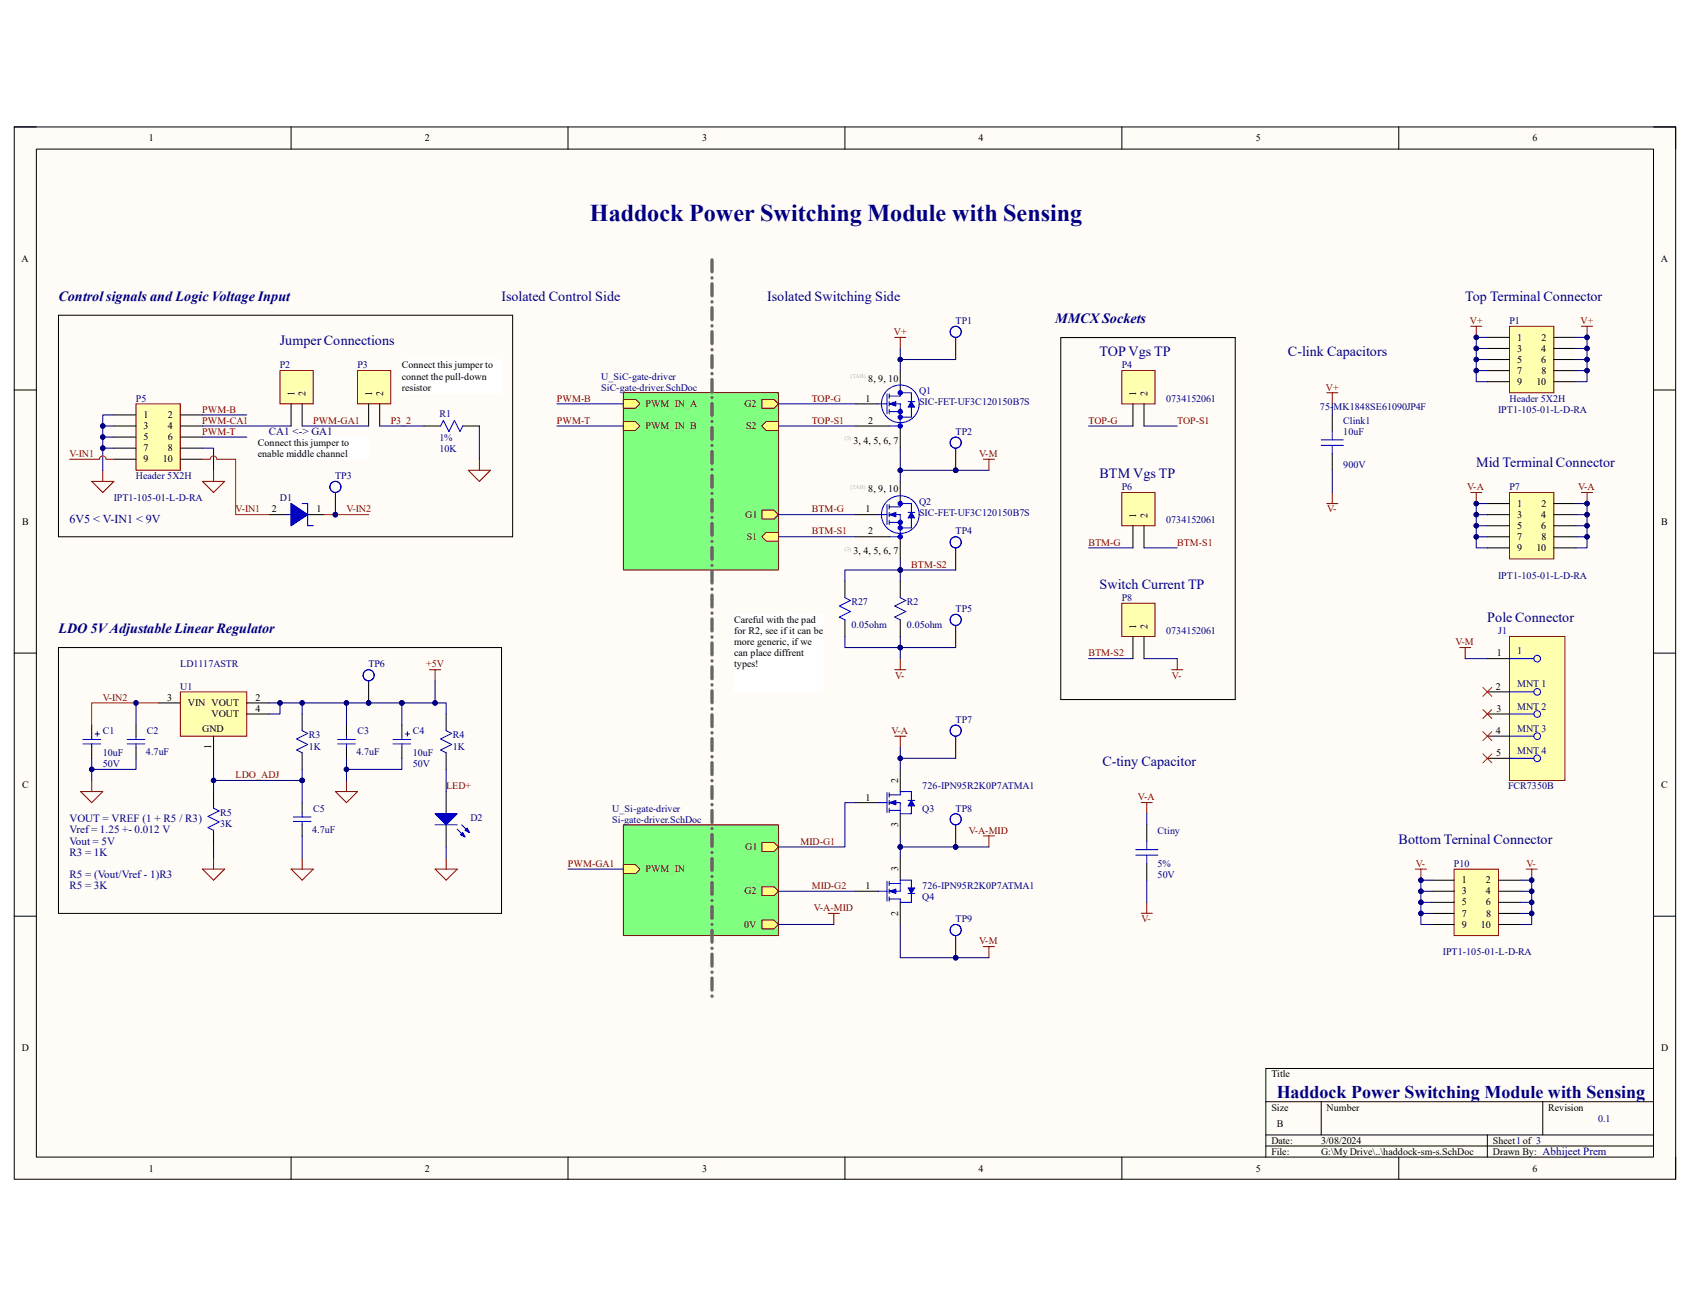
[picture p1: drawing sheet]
<svg xmlns="http://www.w3.org/2000/svg" width="279mm" height="216mm" viewBox="0 0 279 216" stroke-linecap="round" stroke-linejoin="round" font-family="sans-serif">
<defs><g id="words">
<text font-size="4" fill="#000080" x="97.5" y="36.6">Haddock Power Switching Module with Sensing</text>
<text font-size="3" fill="#000080" x="211.1" y="181.5">Haddock Power Switching Module with Sensing</text>
<g font-size="2.3" fill="#000080">
<text x="9.7" y="49.8">Control signals and Logic Voltage Input</text>
<text x="82.9" y="49.8">Isolated Control Side</text>
<text x="126.9" y="49.8">Isolated Switching Side</text>
<text x="174.5" y="53.4">MMCX Sockets</text>
<text x="242.2" y="49.8">Top Terminal Connector</text>
<text x="46.3" y="57.1">Jumper Connections</text>
<text x="181.8" y="58.9">TOP Vgs TP</text>
<text x="212.9" y="58.9">C-link Capacitors</text>
<text x="244.1" y="77.2">Mid Terminal Connector</text>
<text x="181.8" y="79.1">BTM Vgs TP</text>
<text x="181.8" y="97.4">Switch Current TP</text>
<text x="9.7" y="104.7">LDO 5V Adjustable Linear Regulator</text>
<text x="245.9" y="102.9">Pole Connector</text>
<text x="182.2" y="126.7">C-tiny Capacitor</text>
<text x="231.2" y="139.5">Bottom Terninal Connector</text>
</g>
<text font-size="2" fill="#000080" x="11.5" y="86.4">6V5 &lt; V-IN1 &lt; 9V</text>
<g font-size="1.8" fill="#000080">
<text x="44.4" y="71.8">CA1 &lt;-&gt; GA1</text>
<text x="11.5" y="135.9">VOUT = VREF (1 + R5 / R3)</text>
<text x="11.5" y="137.8">Vref = 1.25 +- 0.012 V</text>
<text x="11.5" y="139.6">Vout = 5V</text>
<text x="11.5" y="141.4">R3 = 1K</text>
<text x="11.5" y="145.1">R5 = (Vout/Vref - 1)R3</text>
<text x="11.5" y="146.9">R5 = 3K</text>
</g>
<g font-size="1.7">
<text x="24.6" y="23.4">1</text>
<text x="70.2" y="23.4">2</text>
<text x="116.1" y="23.4">3</text>
<text x="161.8" y="23.4">4</text>
<text x="207.6" y="23.4">5</text>
<text x="253.4" y="23.4">6</text>
<text x="3.6" y="43.3">A</text>
<text x="274.6" y="43.3">A</text>
<text x="250.8" y="56.3">1</text>
<text x="250.8" y="58.2">3</text>
<text x="250.8" y="60">5</text>
<text x="254.8" y="58.2">4</text>
<text x="254.8" y="60">6</text>
<text x="254.8" y="56.3">2</text>
<text x="48.7" y="65.5" transform="rotate(-90 48.7 65.5)">1</text>
<text x="50.5" y="65.5" transform="rotate(-90 50.5 65.5)">2</text>
<text x="61.5" y="65.5" transform="rotate(-90 61.5 65.5)">1</text>
<text x="63.3" y="65.5" transform="rotate(-90 63.3 65.5)">2</text>
<text x="66.4" y="60.9">Connect this jumper to</text>
<text x="66.4" y="62.7">connet the pull-down</text>
<text x="66.4" y="64.6">resistor</text>
<text x="143.6" y="63.1">8, 9, 10</text>
<text x="187.8" y="65.5" transform="rotate(-90 187.8 65.5)">1</text>
<text x="189.7" y="65.5" transform="rotate(-90 189.7 65.5)">2</text>
<text x="250.8" y="61.8">7</text>
<text x="250.8" y="63.6">9</text>
<text x="254" y="63.6">10</text>
<text x="254.8" y="61.8">8</text>
<text x="23.7" y="69.1">1</text>
<text x="23.7" y="71">3</text>
<text x="27.7" y="71">4</text>
<text x="27.8" y="69.1">2</text>
<text x="143.1" y="66.4">1</text>
<text x="143.5" y="70.1">2</text>
<text x="23.7" y="72.8">5</text>
<text x="23.7" y="74.6">7</text>
<text x="23.7" y="76.5">9</text>
<text x="26.9" y="76.5">10</text>
<text x="27.8" y="72.8">6</text>
<text x="27.8" y="74.6">8</text>
<text x="42.6" y="73.7">Connect this jumper to</text>
<text x="42.6" y="75.6">enable middle channel</text>
<text x="141.1" y="73.4">3, 4, 5, 6, 7</text>
<text x="143.6" y="81.4">8, 9, 10</text>
<text x="250.8" y="83.8">1</text>
<text x="254.8" y="83.8">2</text>
<text x="3.6" y="86.7">B</text>
<text x="45" y="84.7">2</text>
<text x="52.3" y="84.7">1</text>
<text x="143.1" y="84.7">1</text>
<text x="143.5" y="88.3">2</text>
<text x="187.8" y="85.6" transform="rotate(-90 187.8 85.6)">1</text>
<text x="189.7" y="85.6" transform="rotate(-90 189.7 85.6)">2</text>
<text x="250.8" y="85.6">3</text>
<text x="250.8" y="87.5">5</text>
<text x="250.8" y="89.3">7</text>
<text x="254.8" y="85.6">4</text>
<text x="254.8" y="87.5">6</text>
<text x="254.8" y="89.3">8</text>
<text x="274.7" y="86.7">B</text>
<text x="141.1" y="91.7">3, 4, 5, 6, 7</text>
<text x="250.8" y="91.1">9</text>
<text x="254" y="91.1">10</text>
<text x="121.4" y="103">Careful with the pad</text>
<text x="121.4" y="104.9">for R2, see if it can be</text>
<text x="121.4" y="106.7">more generic, if we</text>
<text x="187.8" y="103.9" transform="rotate(-90 187.8 103.9)">1</text>
<text x="189.7" y="103.9" transform="rotate(-90 189.7 103.9)">2</text>
<text x="121.4" y="108.5">can place diffrent</text>
<text x="121.4" y="110.3">types!</text>
<text x="247.4" y="108.5">1</text>
<text x="27.6" y="115.8">3</text>
<text x="31.1" y="116.8">VIN VOUT</text>
<text x="35" y="118.6">VOUT</text>
<text x="42.2" y="115.8">2</text>
<text x="42.2" y="117.6">4</text>
<text x="247.3" y="114">2</text>
<text x="247.4" y="117.6">3</text>
<text x="33.4" y="120.9">GND</text>
<text x="34.9" y="123.8" transform="rotate(-90 34.9 123.8)">1</text>
<text x="247.3" y="121.3">4</text>
<text x="247.4" y="125">5</text>
<text x="3.6" y="130.3">C</text>
<text x="148.5" y="129.4" transform="rotate(-90 148.5 129.4)">2</text>
<text x="274.7" y="130.3">C</text>
<text x="143.1" y="132.3">1</text>
<text x="148.5" y="136.7" transform="rotate(-90 148.5 136.7)">3</text>
<text x="143.1" y="147">1</text>
<text x="148.5" y="144" transform="rotate(-90 148.5 144)">3</text>
<text x="241.7" y="146">1</text>
<text x="241.7" y="147.9">3</text>
<text x="241.7" y="149.7">5</text>
<text x="245.7" y="146">2</text>
<text x="245.7" y="147.9">4</text>
<text x="245.7" y="149.7">6</text>
<text x="148.5" y="151.4" transform="rotate(-90 148.5 151.4)">2</text>
<text x="241.7" y="151.6">7</text>
<text x="241.7" y="153.4">9</text>
<text x="244.8" y="153.4">10</text>
<text x="245.7" y="151.6">8</text>
<text x="3.6" y="173.7">D</text>
<text x="274.6" y="173.7">D</text>
<text x="210.2" y="178.1">Title</text>
<text x="210.2" y="183.6">Size</text>
<text x="219.3" y="183.6">Number</text>
<text x="256" y="183.6">Revision</text>
<text x="210.2" y="189.1">Date:</text>
<text x="210.2" y="190.9">File:</text>
<text x="211.1" y="186.4">B</text>
<text x="218.4" y="189.1">3/08/2024</text>
<text x="218.4" y="190.9">G:\My Drive\..\haddock-sm-s.SchDoc</text>
<text x="246.8" y="189.1">Sheet1 of 3</text>
<text x="246.8" y="190.9">Drawn By: Abhijeet Prem</text>
<text x="24.6" y="193.7">1</text>
<text x="70.2" y="193.7">2</text>
<text x="116.1" y="193.7">3</text>
<text x="161.8" y="193.7">4</text>
<text x="207.6" y="193.7">5</text>
<text x="253.4" y="193.7">6</text>
</g>
<g font-size="1.7" fill="#000080">
<text x="158" y="53.6">TP1</text>
<text x="249.6" y="53.6">P1</text>
<text x="46.3" y="60.9">P2</text>
<text x="59.1" y="60.9">P3</text>
<text x="99.4" y="62.7">U_SiC-gate-driver</text>
<text x="99.4" y="64.6">SiC-gate-driver.SchDoc</text>
<text x="151.9" y="65.1">Q1</text>
<text x="185.5" y="60.9">P4</text>
<text x="22.5" y="66.4">P5</text>
<text x="72.6" y="69">R1</text>
<text x="151.9" y="66.9">SIC-FET-UF3C120150B7S</text>
<text x="158" y="71.9">TP2</text>
<text x="192.8" y="66.4">0734152061</text>
<text x="218.2" y="67.9">75-MK1848SE61090JP4F</text>
<text x="222.1" y="71.9">10uF</text>
<text x="222.1" y="70.1">Clink1</text>
<text x="247.7" y="68.2">IPT1-105-01-L-D-RA</text>
<text x="249.6" y="66.4">Header 5X2H</text>
<text x="72.6" y="73">1%</text>
<text x="72.6" y="74.8">10K</text>
<text x="222.1" y="77.4">900V</text>
<text x="18.8" y="82.9">IPT1-105-01-L-D-RA</text>
<text x="22.5" y="79.2">Header 5X2H</text>
<text x="46.3" y="82.9">D1</text>
<text x="55.4" y="79.2">TP3</text>
<text x="151.9" y="83.4">Q2</text>
<text x="185.5" y="81">P6</text>
<text x="249.6" y="81">P7</text>
<text x="151.9" y="85.3">SIC-FET-UF3C120150B7S</text>
<text x="158" y="88.3">TP4</text>
<text x="192.8" y="86.5">0734152061</text>
<text x="247.7" y="95.7">IPT1-105-01-L-D-RA</text>
<text x="140.8" y="100.1">R27</text>
<text x="149.9" y="100.1">R2</text>
<text x="158" y="101.2">TP5</text>
<text x="185.5" y="99.4">P8</text>
<text x="140.8" y="103.8">0.05ohm</text>
<text x="149.9" y="103.8">0.05ohm</text>
<text x="192.8" y="104.9">0734152061</text>
<text x="247.7" y="104.9">J1</text>
<text x="29.8" y="110.3">LD1117ASTR</text>
<text x="60.9" y="110.3">TP6</text>
<text x="250.8" y="108.2">1</text>
<text x="250.8" y="113.6">MNT 1</text>
<text x="29.8" y="114">U1</text>
<text x="158" y="119.5">TP7</text>
<text x="250.8" y="117.3">MNT 2</text>
<text x="17" y="125">10uF</text>
<text x="17" y="121.3">C1</text>
<text x="24.1" y="124.8">4.7uF</text>
<text x="24.3" y="121.3">C2</text>
<text x="51.1" y="123.9">1K</text>
<text x="51.1" y="122">R3</text>
<text x="58.9" y="124.8">4.7uF</text>
<text x="59.1" y="121.3">C3</text>
<text x="68.2" y="125">10uF</text>
<text x="68.2" y="121.3">C4</text>
<text x="74.8" y="123.9">1K</text>
<text x="74.8" y="122">R4</text>
<text x="250.8" y="120.9">MNT 3</text>
<text x="250.8" y="124.6">MNT 4</text>
<text x="17" y="126.8">50V</text>
<text x="68.2" y="126.8">50V</text>
<text x="152.5" y="130.5">726-IPN95R2K0P7ATMA1</text>
<text x="249.3" y="130.5">FCR7350B</text>
<text x="36.4" y="136.7">3K</text>
<text x="36.4" y="134.9">R5</text>
<text x="51.6" y="137.6">4.7uF</text>
<text x="51.8" y="134.2">C5</text>
<text x="77.8" y="135.8">D2</text>
<text x="101.2" y="134.2">U_Si-gate-driver</text>
<text x="101.2" y="136">Si-gate-driver.SchDoc</text>
<text x="152.5" y="134.2">Q3</text>
<text x="158" y="134.2">TP8</text>
<text x="191.4" y="137.8">Ctiny</text>
<text x="191.4" y="143.3">5%</text>
<text x="240.4" y="143.3">P10</text>
<text x="152.5" y="147">726-IPN95R2K0P7ATMA1</text>
<text x="152.5" y="148.8">Q4</text>
<text x="191.4" y="145.1">50V</text>
<text x="158" y="152.4">TP9</text>
<text x="238.5" y="157.9">IPT1-105-01-L-D-RA</text>
<text x="264.2" y="185.4">0.1</text>
</g>
<g font-size="1.7" fill="#800000">
<text x="243" y="53.6">V+</text>
<text x="261.3" y="53.6">V+</text>
<text x="147.8" y="55.4">V+</text>
<text x="219.2" y="64.6">V+</text>
<text x="33.4" y="68.2">PWM-B</text>
<text x="33.4" y="71.9">PWM-T</text>
<text x="33.4" y="70.1">PWM-CA1</text>
<text x="51.8" y="70.1">PWM-GA1</text>
<text x="64.6" y="70.1">P3_2</text>
<text x="92.1" y="70.1">PWM-T</text>
<text x="92.1" y="66.4">PWM-B</text>
<text x="106.7" y="67.3">PWM_IN_A</text>
<text x="106.7" y="71">PWM_IN_B</text>
<text x="123.1" y="67.3">G2</text>
<text x="123.4" y="71">S2</text>
<text x="134.2" y="66.4">TOP-G</text>
<text x="134.2" y="70.1">TOP-S1</text>
<text x="180" y="70.1">TOP-G</text>
<text x="194.6" y="70.1">TOP-S1</text>
<text x="11.5" y="75.6">V-IN1</text>
<text x="161.9" y="75.6">V-M</text>
<text x="242.6" y="81">V-A</text>
<text x="260.9" y="81">V-A</text>
<text x="38.9" y="84.7">V-IN1</text>
<text x="57.3" y="84.7">V-IN2</text>
<text x="123.2" y="85.6">G1</text>
<text x="123.5" y="89.3">S1</text>
<text x="134.2" y="84.7">BTM-G</text>
<text x="134.2" y="88.3">BTM-S1</text>
<text x="219.4" y="84.7">V-</text>
<text x="150.7" y="93.9">BTM-S2</text>
<text x="180" y="90.2">BTM-G</text>
<text x="194.6" y="90.2">BTM-S1</text>
<text x="240.6" y="106.7">V-M</text>
<text x="70.4" y="110.3">+5V</text>
<text x="148" y="112.2">V-</text>
<text x="180" y="108.5">BTM-S2</text>
<text x="193.8" y="112.2">V-</text>
<text x="17" y="115.8">V-IN2</text>
<text x="147.4" y="121.3">V-A</text>
<text x="38.9" y="128.7">LDO_ADJ</text>
<text x="73.7" y="130.5">LED+</text>
<text x="160.1" y="137.8">V-A-MID</text>
<text x="188.1" y="132.3">V-A</text>
<text x="93.9" y="143.3">PWM-GA1</text>
<text x="123.2" y="140.5">G1</text>
<text x="132.3" y="139.7">MID-G1</text>
<text x="234.1" y="143.3">V-</text>
<text x="252.3" y="143.3">V-</text>
<text x="106.7" y="144.2">PWM_IN</text>
<text x="123.1" y="147.9">G2</text>
<text x="134.2" y="147">MID-G2</text>
<text x="123" y="153.4">0V</text>
<text x="134.5" y="150.6">V-A-MID</text>
<text x="188.7" y="152.4">V-</text>
<text x="161.9" y="156.1">V-M</text>
</g>
<g font-size="1" fill="#b2b0ad">
<text x="140.6" y="62.5">(TAB)</text>
<text x="140.6" y="80.8">(TAB)</text>
</g>
</g></defs>
<path d="M2.3 21h274.7v173.9h-274.7z" fill-rule="evenodd" fill="#fffcf8"/>
<path d="M2.3 21h274.7v173.9h-274.7z" fill="none" stroke="#000" stroke-width=".17"/>
<path d="M6 24.6h267.4v166.7h-267.4z" fill-rule="evenodd" fill="#fffcf8"/>
<g fill="none" stroke="#000" stroke-width=".17">
<path d="M2.3 21h3.7M6 24.6h267.4v166.7h-267.4zM48.1 21v3.6M93.9 21v3.6M139.7 21v3.6M185.5 21v3.6M231.2 21v3.6M273.4 21h3.6v3.6M2.3 64.5h3.7M273.4 64.5h3.6M44.5 85.1h2.7M50.9 85.1h2.7"/>
<path d="M2.3 108h3.7M273.4 108h3.6M2.3 151.5h3.7M273.4 151.5h3.6M273.4 176.6h-64.1v14.7M48.1 191.3v3.6M93.9 191.3v3.6M139.7 191.3v3.6M185.5 191.3v3.6M209.3 182.1h64.1M209.3 187.6h64.1M209.3 189.5h64.1"/>
<path d="M218.4 182.1v5.5M231.2 191.3v3.6M245.9 187.6v3.7M255.1 182.1v5.5M277 191.3v3.6"/>
</g>
<path d="M47.2 85.1h.9M48.1 83.2l2.8 1.9-2.8 1.8zM50.9 83.2v3.7" fill="none" stroke="#00f" stroke-width=".17"/>
<path d="M48.1 83.2l2.8 1.9-2.8 1.8z" fill="#00f"/>
<path d="M48.1 83.2l2.8 1.9-2.8 1.8zM50 83.2h.9M50.9 86.9h.9" fill="none" stroke="#00f" stroke-width=".17"/>
<path d="M22.5 66.8h7.3v10.9h-7.3z" fill-rule="evenodd" fill="#ffffb0"/>
<path d="M15.2 79.6h3.6l-1.8 1.8zM17 77.7v1.9M22.5 66.8h7.3v10.9h-7.3z" fill="none" stroke="#800000" stroke-width=".17"/>
<path d="M18.8 68.6h3.7M18.8 70.4h3.7M18.8 72.3h3.7M18.8 74.1h3.7M18.8 75.9h3.7M29.8 68.6h3.7M29.8 70.4h3.7M29.8 72.3h3.7M29.8 74.1h3.7M29.8 75.9h3.7M73.8 130.9v3.6M73.8 136.4v3.6" fill="none" stroke="#000" stroke-width=".17"/>
<path d="M71.9 134.5h3.7l-1.8 1.9z" fill="#00f"/>
<path d="M71.9 134.5h3.7l-1.8 1.9zM75.6 137.1l1.3 1.3M76.3 136.4l1.3 1.2" fill="none" stroke="#00f" stroke-width=".17"/>
<path d="M76.1 138l.4-.4 .4 .8z" fill="#00f"/>
<path d="M76.1 138l.4-.4 .4 .8z" fill="none" stroke="#00f" stroke-width=".17"/>
<path d="M76.9 137.3l.3-.4 .4 .7z" fill="#00f"/>
<path d="M71.9 136.4h3.7M73.8 120.8l.9 .4-1.9 1 1.9 .9-1.9 .9 1 .4M76.9 137.3l.3-.4 .4 .7z" fill="none" stroke="#00f" stroke-width=".17"/>
<path d="M73.8 118v2.8M73.8 124.4v2.8" fill="none" stroke="#000" stroke-width=".17"/>
<path d="M71.9 143.7h3.7l-1.8 1.8zM73.8 141.8v1.9" fill="none" stroke="#800000" stroke-width=".17"/>
<path d="M103.1 64.9h25.6v29.3h-25.6z" fill-rule="evenodd" fill="#80ff80"/>
<path d="M103.1 64.9h25.6v29.3h-25.6z" fill="none" stroke="#800000" stroke-width=".17"/>
<path d="M126 84.3h2l.7 .8-.7 .7h-2z" fill-rule="evenodd" fill="#ffff80"/>
<path d="M126 84.3h2l.7 .8-.7 .7h-2z" fill="none" stroke="#800000" stroke-width=".17"/>
<path d="M103.1 66h2l.7 .8-.7 .7h-2z" fill-rule="evenodd" fill="#ffff80"/>
<path d="M103.1 66h2l.7 .8-.7 .7h-2z" fill="none" stroke="#800000" stroke-width=".17"/>
<path d="M103.1 69.7h2l.7 .7-.7 .8h-2z" fill-rule="evenodd" fill="#ffff80"/>
<path d="M103.1 69.7h2l.7 .7-.7 .8h-2z" fill="none" stroke="#800000" stroke-width=".17"/>
<path d="M126 66h2l.7 .8-.7 .7h-2z" fill-rule="evenodd" fill="#ffff80"/>
<path d="M126 66h2l.7 .8-.7 .7h-2z" fill="none" stroke="#800000" stroke-width=".17"/>
<path d="M126.7 69.7h2v1.5h-2l-.7-.8z" fill-rule="evenodd" fill="#ffff80"/>
<path d="M126.7 69.7h2v1.5h-2l-.7-.8z" fill="none" stroke="#800000" stroke-width=".17"/>
<path d="M126.7 88h2v1.5h-2l-.7-.8z" fill-rule="evenodd" fill="#ffff80"/>
<path d="M219.4 64.9h1.8M220.3 64.9v1.9M126.7 88h2v1.5h-2l-.7-.8zM219.4 83.2h1.8M220.3 81.4v1.8" fill="none" stroke="#800000" stroke-width=".17"/>
<path d="M220.3 68.6v2.7M220.3 75v2.8" fill="none" stroke="#000" stroke-width=".17"/>
<path d="M218.4 72.7h3.7M218.4 73.6h3.7M220.3 71.3v1.4M220.3 73.6v1.4" fill="none" stroke="#00f" stroke-width=".17"/>
<path d="M240.4 143.7h7.3v11h-7.3z" fill-rule="evenodd" fill="#ffffb0"/>
<path d="M234 143.7h1.8M234.9 143.7v1.8M240.4 143.7h7.3v11h-7.3z" fill="none" stroke="#800000" stroke-width=".17"/>
<path d="M236.7 145.5h3.7M236.7 147.3h3.7M236.7 149.2h3.7M236.7 151h3.7M236.7 152.8h3.7M247.7 145.5h3.7M247.7 147.3h3.7M247.7 149.2h3.7M247.7 151h3.7M247.7 152.8h3.7" fill="none" stroke="#000" stroke-width=".17"/>
<circle cx="234.9" cy="145.5" r=".36" fill="#000080"/>
<circle cx="234.9" cy="145.5" r=".36" fill="none" stroke="#000080" stroke-width=".17"/>
<path d="M252.3 143.7h1.8M253.2 143.7v1.8" fill="none" stroke="#800000" stroke-width=".17"/>
<circle cx="253.2" cy="145.5" r=".36" fill="#000080"/>
<circle cx="253.2" cy="145.5" r=".36" fill="none" stroke="#000080" stroke-width=".17"/>
<path d="M249.6 53.9h7.3v11h-7.3z" fill-rule="evenodd" fill="#ffffb0"/>
<path d="M243.2 53.9h1.8M244.1 53.9v1.9M249.6 53.9h7.3v11h-7.3z" fill="none" stroke="#800000" stroke-width=".17"/>
<path d="M245.9 55.8h3.7M245.9 57.6h3.7M245.9 59.4h3.7M256.9 55.8h3.7M256.9 57.6h3.7M256.9 59.4h3.7M245.9 61.3h3.7M245.9 63.1h3.7M256.9 61.3h3.7M256.9 63.1h3.7" fill="none" stroke="#000" stroke-width=".17"/>
<circle cx="244.1" cy="55.8" r=".36" fill="#000080"/>
<circle cx="244.1" cy="55.8" r=".36" fill="none" stroke="#000080" stroke-width=".17"/>
<path d="M261.5 53.9h1.8M262.4 53.9v1.9" fill="none" stroke="#800000" stroke-width=".17"/>
<circle cx="262.4" cy="55.8" r=".36" fill="#000080"/>
<circle cx="262.4" cy="55.8" r=".36" fill="none" stroke="#000080" stroke-width=".17"/>
<path d="M249.6 81.4h7.3v11h-7.3z" fill-rule="evenodd" fill="#ffffb0"/>
<path d="M243.2 81.4h1.8M244.1 81.4v1.8M249.6 81.4h7.3v11h-7.3z" fill="none" stroke="#800000" stroke-width=".17"/>
<path d="M245.9 83.2h3.7M245.9 85.1h3.7M245.9 86.9h3.7M245.9 88.7h3.7M245.9 90.6h3.7M256.9 83.2h3.7M256.9 85.1h3.7M256.9 86.9h3.7M256.9 88.7h3.7M256.9 90.6h3.7" fill="none" stroke="#000" stroke-width=".17"/>
<circle cx="244.1" cy="83.2" r=".36" fill="#000080"/>
<circle cx="244.1" cy="83.2" r=".36" fill="none" stroke="#000080" stroke-width=".17"/>
<path d="M261.5 81.4h1.8M262.4 81.4v1.8" fill="none" stroke="#800000" stroke-width=".17"/>
<circle cx="262.4" cy="83.2" r=".36" fill="#000080"/>
<circle cx="262.4" cy="83.2" r=".36" fill="none" stroke="#000080" stroke-width=".17"/>
<path d="M249.6 105.2h9.1v23.8h-9.1z" fill-rule="evenodd" fill="#ffffb0"/>
<path d="M249.6 105.2h9.1v23.8h-9.1z" fill="none" stroke="#800000" stroke-width=".17"/>
<g fill="none" stroke="#00f" stroke-width=".17">
<path d="M249.6 108.9h4M249.6 114.4h4M249.6 118h4M145.2 132.7h1.4M146.6 131v3.3M147 131.4h1.8M147 132.7h1.8v1.8M147 134h1.8M147 131v.8M147 132.3v.8M147 133.6v.7M249.6 121.7h4"/>
<path d="M249.6 125.4h4"/>
<circle cx="254.1" cy="114.4" r=".55"/>
<circle cx="254.1" cy="108.9" r=".55"/>
<circle cx="254.1" cy="118" r=".55"/>
<circle cx="254.1" cy="125.4" r=".55"/>
<circle cx="254.1" cy="121.7" r=".55"/>
</g>
<path d="M245.9 108.9h3.7M245.9 114.4h3.7M245.9 118h3.7M141.5 132.7h3.7M148.8 127.2v3.7M148.8 134.5v3.7M245.9 121.7h3.7M245.9 125.4h3.7" fill="none" stroke="#000" stroke-width=".17"/>
<path d="M245.2 113.6l1.4 1.5M245.2 117.3l1.4 1.5M246.6 113.6l-1.4 1.5M246.6 117.3l-1.4 1.5M245.2 121l1.4 1.4M245.2 124.6l1.4 1.5M246.6 121l-1.4 1.4M246.6 124.6l-1.4 1.5" fill="none" stroke="#f00" stroke-width=".17"/>
<path d="M147 132.7l1.1-.4v.8z" fill="#00f"/>
<path d="M147 132.7l1.1-.4v.8zM148.8 131.4v-.5h1.9v1.4M150.7 133.2v1.3h-1.9" fill="none" stroke="#00f" stroke-width=".17"/>
<path d="M150.7 132.3l.5 .9h-1.1z" fill="#00f"/>
<path d="M150.1 132.3h1.1M150.7 132.3l.5 .9h-1.1zM145.2 147.3h1.4M146.6 145.7v3.3M147 148.6h1.8M147 146.1h1.8M147 145.7v.7M147 147v.7M147 148.3v.7M148.8 145.5v1.8h-1.8" fill="none" stroke="#00f" stroke-width=".17"/>
<path d="M162.6 138.2h1.8M163.5 138.2v1.8" fill="none" stroke="#800000" stroke-width=".17"/>
<path d="M141.5 147.3h3.7M148.8 141.8v3.7M148.8 149.2v3.6" fill="none" stroke="#000" stroke-width=".17"/>
<path d="M147 147.3l1.1-.3v.7z" fill="#00f"/>
<path d="M147 147.3l1.1-.3v.7zM148.8 145.5h1.9v1.3M150.7 147.7v1.5h-1.9v-.6" fill="none" stroke="#00f" stroke-width=".17"/>
<path d="M150.1 146.8h1.1l-.5 .9z" fill="#00f"/>
<path d="M148.8 98.8l1 .5-1.9 .9 1.9 .9-1.9 .9 .9 .5M150.1 146.8h1.1l-.5 .9zM150.1 147.7h1.1" fill="none" stroke="#00f" stroke-width=".17"/>
<path d="M148.8 96.1v2.7M148.8 102.5v2.7" fill="none" stroke="#000" stroke-width=".17"/>
<path d="M147.9 55.8h1.9M148.8 55.8v1.8M162.6 75.9h1.8M163.5 75.9v1.9M147.9 110.7h1.9M148.8 108.9v1.8M241.3 107.1h1.9M242.2 107.1v1.8M147.9 121.7h1.9M148.8 121.7v1.8M162.6 156.5h1.8M163.5 156.5v1.8" fill="none" stroke="#800000" stroke-width=".17"/>
<path d="M103.1 136.4h25.6v18.3h-25.6z" fill-rule="evenodd" fill="#80ff80"/>
<path d="M103.1 136.4h25.6v18.3h-25.6z" fill="none" stroke="#800000" stroke-width=".17"/>
<path d="M126 152.1h2l.7 .7-.7 .8h-2z" fill-rule="evenodd" fill="#ffff80"/>
<path d="M126 152.1h2l.7 .7-.7 .8h-2z" fill="none" stroke="#800000" stroke-width=".17"/>
<path d="M103.1 142.9h2l.7 .8-.7 .7h-2z" fill-rule="evenodd" fill="#ffff80"/>
<path d="M103.1 142.9h2l.7 .8-.7 .7h-2z" fill="none" stroke="#800000" stroke-width=".17"/>
<path d="M126 139.3h2l.7 .7-.7 .7h-2z" fill-rule="evenodd" fill="#ffff80"/>
<path d="M126 139.3h2l.7 .7-.7 .7h-2z" fill="none" stroke="#800000" stroke-width=".17"/>
<path d="M126 146.6h2l.7 .7-.7 .8h-2z" fill-rule="evenodd" fill="#ffff80"/>
<path d="M126 146.6h2l.7 .7-.7 .8h-2zM136.9 151h1.9M137.9 151v1.8" fill="none" stroke="#800000" stroke-width=".17"/>
<path d="M141.5 66.8h3.7M148.8 61.3v3.6M148.8 70.4v3.7" fill="none" stroke="#000" stroke-width=".17"/>
<path d="M145.2 66.8h1.4M146.6 65.1v3.3M147 65.5h1.8M147 66.8h1.8v3.6M147 68h1.8M147 65.1v.7M147 66.4v.7M147 67.7v.7" fill="none" stroke="#00f" stroke-width=".17"/>
<path d="M147 66.8l1.1-.4v.7z" fill="#00f"/>
<path d="M147 66.8l1.1-.4v.7zM148.8 65.5v-.6h1.9v1.5M150.7 67.3v1.7h-1.9" fill="none" stroke="#00f" stroke-width=".17"/>
<path d="M150.7 66.4l.5 .9h-1.1z" fill="#00f"/>
<path d="M147 70.4h1.8M150.1 66.4h1.1M150.7 66.4l.5 .9h-1.1zM152 66.8a3.1 3.1 0 0 0-4.5-2.9 3.1 3.1 0 0 0-.6 5.3 3.1 3.1 0 0 0 5-1.7l.1-.7" fill="none" stroke="#00f" stroke-width=".17"/>
<path d="M141.5 70.4h5.5" fill="none" stroke="#000" stroke-width=".17"/>
<circle cx="148.8" cy="64.9" r=".36" fill="#00f"/>
<circle cx="148.8" cy="64.9" r=".36" fill="none" stroke="#00f" stroke-width=".17"/>
<circle cx="148.8" cy="68" r=".36" fill="#00f"/>
<circle cx="148.8" cy="68" r=".36" fill="none" stroke="#00f" stroke-width=".17"/>
<circle cx="148.8" cy="69" r=".36" fill="#00f"/>
<circle cx="148.8" cy="69" r=".36" fill="none" stroke="#00f" stroke-width=".17"/>
<circle cx="148.8" cy="70.4" r=".36" fill="#00f"/>
<g fill="none" stroke="#00f" stroke-width=".17">
<path d="M145.2 85.1h1.4M146.6 83.4v3.3M147 83.8h1.8M147 85.1h1.8v3.6M147 86.4h1.8M147 83.4v.8M147 84.7v.7M147 86v.7"/>
<circle cx="148.8" cy="70.4" r=".36"/>
</g>
<path d="M148.8 79.6v3.6M141.5 85.1h3.7M148.8 88.7v3.7" fill="none" stroke="#000" stroke-width=".17"/>
<path d="M147 85.1l1.1-.4v.7z" fill="#00f"/>
<path d="M147 85.1l1.1-.4v.7zM148.8 83.8v-.6h1.9v1.5M150.7 85.6v1.7h-1.9" fill="none" stroke="#00f" stroke-width=".17"/>
<path d="M150.7 84.7l.5 .9h-1.1z" fill="#00f"/>
<path d="M147 88.7h1.8M150.1 84.7h1.1M150.7 84.7l.5 .9h-1.1zM152 85.1a3.1 3.1 0 0 0-4.5-2.8 3.1 3.1 0 0 0-.6 5.2 3.1 3.1 0 0 0 5-1.7l.1-.7" fill="none" stroke="#00f" stroke-width=".17"/>
<path d="M141.5 88.7h5.5" fill="none" stroke="#000" stroke-width=".17"/>
<circle cx="148.8" cy="83.2" r=".36" fill="#00f"/>
<circle cx="148.8" cy="83.2" r=".36" fill="none" stroke="#00f" stroke-width=".17"/>
<circle cx="148.8" cy="86.4" r=".36" fill="#00f"/>
<circle cx="148.8" cy="86.4" r=".36" fill="none" stroke="#00f" stroke-width=".17"/>
<circle cx="148.8" cy="87.3" r=".36" fill="#00f"/>
<circle cx="148.8" cy="87.3" r=".36" fill="none" stroke="#00f" stroke-width=".17"/>
<circle cx="148.8" cy="88.7" r=".36" fill="#00f"/>
<circle cx="148.8" cy="88.7" r=".36" fill="none" stroke="#00f" stroke-width=".17"/>
<path d="M46.3 61.3h5.5v5.5h-5.5z" fill-rule="evenodd" fill="#ffffb0"/>
<path d="M46.3 61.3h5.5v5.5h-5.5zM13.3 130.9h3.7l-1.8 1.8zM15.2 129v1.9M55.5 130.9h3.6l-1.8 1.8zM57.3 129v1.9" fill="none" stroke="#800000" stroke-width=".17"/>
<path d="M48.1 66.8v3.6M50 66.8v3.6M15.2 119.9v1.8M22.5 119.9v1.8M57.3 119.9v1.8M66.4 119.9v1.8M15.2 123.5v1.9M22.5 123.5v1.9M57.3 123.5v1.9M66.4 123.5v1.9" fill="none" stroke="#000" stroke-width=".17"/>
<g fill="none" stroke="#00f" stroke-width=".17">
<path d="M13.7 123h2.9M13.7 122.2h2.9M15.2 121.7v.5M15.2 123v.5M15.7 121.3h.7M16.1 121v.7M21 123h3M21 122.2h3M22.5 121.7v.5M22.5 123v.5M55.8 123h2.9M55.8 122.2h2.9"/>
<path d="M57.3 121.7v.5M57.3 123v.5M65 123h2.9M65 122.2h2.9M66.4 121.7v.5M66.4 123v.5M67 121.3h.7M67.4 121v.7"/>
</g>
<circle cx="55.4" cy="85.1" r=".36" fill="#000080"/>
<circle cx="55.4" cy="85.1" r=".36" fill="none" stroke="#000080" stroke-width=".17"/>
<path d="M55.4 81.4v3.7" fill="none" stroke="#000" stroke-width=".17"/>
<circle cx="55.4" cy="85.1" r=".36" fill="#000080"/>
<circle cx="55.4" cy="85.1" r=".36" fill="none" stroke="#000080" stroke-width=".17"/>
<circle cx="55.4" cy="80.5" r=".92" fill="none" stroke="#00f" stroke-width=".17"/>
<path d="M33.5 79.6h3.6l-1.8 1.8zM35.3 77.7v1.9" fill="none" stroke="#800000" stroke-width=".17"/>
<path d="M185.5 61.3h5.5v5.5h-5.5z" fill-rule="evenodd" fill="#ffffb0"/>
<path d="M185.5 61.3h5.5v5.5h-5.5zM193.7 110.7h1.8M194.6 108.9v1.8" fill="none" stroke="#800000" stroke-width=".17"/>
<path d="M187.3 66.8v3.6M189.1 66.8v3.6" fill="none" stroke="#000" stroke-width=".17"/>
<path d="M185.5 81.4h5.5v5.5h-5.5z" fill-rule="evenodd" fill="#ffffb0"/>
<path d="M185.5 81.4h5.5v5.5h-5.5z" fill="none" stroke="#800000" stroke-width=".17"/>
<path d="M187.3 86.9v3.7M189.1 86.9v3.7" fill="none" stroke="#000" stroke-width=".17"/>
<path d="M185.5 99.7h5.5v5.5h-5.5z" fill-rule="evenodd" fill="#ffffb0"/>
<path d="M185.5 99.7h5.5v5.5h-5.5z" fill="none" stroke="#800000" stroke-width=".17"/>
<path d="M187.3 105.2v3.7M189.1 105.2v3.7" fill="none" stroke="#000" stroke-width=".17"/>
<path d="M42.6 72.3h18.3v3.6h-18.3z" fill-rule="evenodd" fill="#fff"/>
<path d="M42.6 72.3h18.3v3.6h-18.3z" fill="none" stroke="#fff" stroke-width=".17"/>
<path d="M66.4 59.4h16.5v5.5h-16.5z" fill-rule="evenodd" fill="#fff"/>
<path d="M66.4 59.4h16.5v5.5h-16.5z" fill="none" stroke="#fff" stroke-width=".17"/>
<g fill="none" stroke="#666" stroke-width=".55">
<path d="M117.7 43v1.9M117.7 45.9v.1M117.7 46.9v2M117.7 49.9h.1M117.7 50.9v2M117.7 53.8v.1M117.7 54.8v2M117.7 57.8h.1M117.7 58.8v2M117.7 61.8h.1M117.7 62.7v2M117.7 65.7v.1"/>
<path d="M117.7 66.7v2M117.7 69.7h.1M117.7 70.7v1.9M117.7 73.6v.1M117.7 74.6v2M117.7 77.6h.1M117.7 78.6v2M117.7 81.5v.1M117.7 82.5v2M117.7 85.5h.1M117.7 86.5v2M117.7 89.5h.1"/>
<path d="M117.7 90.5v1.9M117.7 93.4v.1M117.7 94.4v2M117.7 97.4h.1M117.7 98.4v1.9M117.7 101.3v.1M117.7 102.3v2M117.7 105.3h.1M117.7 106.3v2M117.7 109.3h.1M117.7 110.2v2M117.7 113.2h.1"/>
<path d="M117.7 114.2v2M117.7 117.2h.1M117.7 118.2v1.9M117.7 121.1v.1M117.7 122.1v2M117.7 125.1h.1M117.7 126.1v1.9M117.7 129v.1M117.7 130v2M117.7 133h.1M117.7 134v2M117.7 137h.1"/>
<path d="M117.7 137.9v2M117.7 140.9v.1M117.7 141.9v2M117.7 144.9h.1M117.7 145.9v1.9M117.7 148.8v.1M117.7 149.8v2M117.7 152.8h.1M117.7 153.8v2M117.7 156.7v.1M117.7 157.7v2M117.7 160.7h.1"/>
<path d="M117.7 161.7v2M117.7 164.7h.1"/>
</g>
<circle cx="60.9" cy="116.2" r=".36" fill="#000080"/>
<circle cx="60.9" cy="116.2" r=".36" fill="none" stroke="#000080" stroke-width=".17"/>
<path d="M60.9 112.5v3.7" fill="none" stroke="#000" stroke-width=".17"/>
<circle cx="60.9" cy="116.2" r=".36" fill="#000080"/>
<circle cx="60.9" cy="116.2" r=".36" fill="none" stroke="#000080" stroke-width=".17"/>
<g fill="none" stroke="#00f" stroke-width=".17">
<circle cx="158" cy="89.7" r=".92"/>
<circle cx="60.9" cy="111.6" r=".92"/>
<circle cx="158" cy="102.5" r=".92"/>
<circle cx="158" cy="120.8" r=".92"/>
</g>
<path d="M158 90.6v3.6M158 103.4v3.7M158 121.7v3.7" fill="none" stroke="#000" stroke-width=".17"/>
<circle cx="158" cy="140" r=".36" fill="#000080"/>
<circle cx="158" cy="140" r=".36" fill="none" stroke="#000080" stroke-width=".17"/>
<path d="M158 136.4v3.6" fill="none" stroke="#000" stroke-width=".17"/>
<circle cx="158" cy="140" r=".36" fill="#000080"/>
<circle cx="158" cy="140" r=".36" fill="none" stroke="#000080" stroke-width=".17"/>
<circle cx="158" cy="135.4" r=".92" fill="none" stroke="#00f" stroke-width=".17"/>
<circle cx="158" cy="158.3" r=".36" fill="#000080"/>
<circle cx="158" cy="158.3" r=".36" fill="none" stroke="#000080" stroke-width=".17"/>
<path d="M158 154.7v3.6" fill="none" stroke="#000" stroke-width=".17"/>
<circle cx="158" cy="158.3" r=".36" fill="#000080"/>
<circle cx="158" cy="158.3" r=".36" fill="none" stroke="#000080" stroke-width=".17"/>
<circle cx="158" cy="153.7" r=".92" fill="none" stroke="#00f" stroke-width=".17"/>
<circle cx="158" cy="77.7" r=".36" fill="#000080"/>
<circle cx="158" cy="77.7" r=".36" fill="none" stroke="#000080" stroke-width=".17"/>
<path d="M158 74.1v3.7" fill="none" stroke="#000" stroke-width=".17"/>
<circle cx="158" cy="77.7" r=".36" fill="#000080"/>
<circle cx="158" cy="77.7" r=".36" fill="none" stroke="#000080" stroke-width=".17"/>
<g fill="none" stroke="#00f" stroke-width=".17">
<circle cx="158" cy="54.9" r=".92"/>
<circle cx="158" cy="73.2" r=".92"/>
</g>
<path d="M158 55.8v3.6" fill="none" stroke="#000" stroke-width=".17"/>
<path d="M59.1 61.3h5.5v5.5h-5.5z" fill-rule="evenodd" fill="#ffffb0"/>
<path d="M59.1 61.3h5.5v5.5h-5.5zM77.4 77.7h3.7l-1.8 1.9zM79.3 75.9v1.8M71 110.7h1.8M71.9 110.7v1.8" fill="none" stroke="#800000" stroke-width=".17"/>
<path d="M84.7 52.1h-75v36.6h75.1v-36.6M60.9 66.8v3.6M62.8 66.8v3.6M70.1 70.4h2.7M76.5 70.4h2.8" fill="none" stroke="#000" stroke-width=".17"/>
<path d="M72.8 70.4l.5-.9 .9 1.8 .9-1.8 .9 1.8 .5-.9" fill="none" stroke="#00f" stroke-width=".17"/>
<path d="M29.8 114.4h11v7.3h-11z" fill-rule="evenodd" fill="#ffffb0"/>
<path d="M29.8 114.4h11v7.3h-11zM33.5 143.7h3.6l-1.8 1.8zM35.3 141.8v1.9M48.1 143.7h3.7l-1.8 1.8zM50 141.8v1.9" fill="none" stroke="#800000" stroke-width=".17"/>
<path d="M9.7 107.1h73.2v43.9h-73.2zM26.2 116.2h3.6M40.8 116.2h3.7M40.8 118h3.7M50 118v2.8M35.3 121.7v3.7M35.3 130.9v2.7M35.3 137.3v2.7M50 124.4v2.8M50 132.7v1.8M50 136.4v1.8" fill="none" stroke="#000" stroke-width=".17"/>
<path d="M35.3 133.6l.9 .5-1.8 .9 1.8 .9-1.8 .9 .9 .5M48.5 135.8h2.9M48.5 135.1h2.9M50 120.8l.9 .4-1.9 1 1.9 .9-1.9 .9 1 .4M50 134.5v.6M50 135.8v.6" fill="none" stroke="#00f" stroke-width=".17"/>
<path d="M121.4 101.6h14.6v12.8h-14.6z" fill-rule="evenodd" fill="#fff"/>
<path d="M121.4 101.6h14.6v12.8h-14.6z" fill="none" stroke="#fff" stroke-width=".17"/>
<path d="M139.7 96.1v2.7M139.7 102.5v2.7M189.6 136.3v2.8M189.6 142.7v2.8" fill="none" stroke="#000" stroke-width=".17"/>
<path d="M139.7 98.8l.9 .5-1.8 .9 1.8 .9-1.8 .9 .9 .5M189.6 139.1v1.4M187.8 140.5h3.6M187.8 141.4h3.6M189.6 141.4v1.3" fill="none" stroke="#00f" stroke-width=".17"/>
<path d="M188.7 132.7h1.8M189.6 132.7v1.8M188.7 151h1.8M189.6 149.2v1.8" fill="none" stroke="#800000" stroke-width=".17"/>
<path d="M33.5 68.6h7.3M234.9 151h1.8" fill="none" stroke="#000080" stroke-width=".17"/>
<circle cx="234.9" cy="151" r=".36" fill="#000080"/>
<g fill="none" stroke="#000080" stroke-width=".17">
<path d="M234.9 149.2h1.8"/>
<circle cx="234.9" cy="151" r=".36"/>
</g>
<circle cx="234.9" cy="149.2" r=".36" fill="#000080"/>
<g fill="none" stroke="#000080" stroke-width=".17">
<path d="M234.9 147.3h1.8"/>
<circle cx="234.9" cy="149.2" r=".36"/>
</g>
<circle cx="234.9" cy="147.3" r=".36" fill="#000080"/>
<g fill="none" stroke="#000080" stroke-width=".17">
<path d="M251.4 151h1.8"/>
<circle cx="234.9" cy="147.3" r=".36"/>
</g>
<circle cx="253.2" cy="151" r=".36" fill="#000080"/>
<g fill="none" stroke="#000080" stroke-width=".17">
<path d="M251.4 149.2h1.8"/>
<circle cx="253.2" cy="151" r=".36"/>
</g>
<circle cx="253.2" cy="149.2" r=".36" fill="#000080"/>
<g fill="none" stroke="#000080" stroke-width=".17">
<path d="M251.4 147.3h1.8"/>
<circle cx="253.2" cy="149.2" r=".36"/>
</g>
<circle cx="253.2" cy="147.3" r=".36" fill="#000080"/>
<g fill="none" stroke="#000080" stroke-width=".17">
<path d="M244.1 61.3h1.8"/>
<circle cx="253.2" cy="147.3" r=".36"/>
</g>
<circle cx="244.1" cy="61.3" r=".36" fill="#000080"/>
<g fill="none" stroke="#000080" stroke-width=".17">
<path d="M244.1 59.4h1.8"/>
<circle cx="244.1" cy="61.3" r=".36"/>
</g>
<circle cx="244.1" cy="59.4" r=".36" fill="#000080"/>
<g fill="none" stroke="#000080" stroke-width=".17">
<path d="M244.1 57.6h1.8"/>
<circle cx="244.1" cy="59.4" r=".36"/>
</g>
<circle cx="244.1" cy="57.6" r=".36" fill="#000080"/>
<g fill="none" stroke="#000080" stroke-width=".17">
<path d="M260.6 61.3h1.8"/>
<circle cx="244.1" cy="57.6" r=".36"/>
</g>
<circle cx="262.4" cy="61.3" r=".36" fill="#000080"/>
<g fill="none" stroke="#000080" stroke-width=".17">
<path d="M260.6 59.4h1.8"/>
<circle cx="262.4" cy="61.3" r=".36"/>
</g>
<circle cx="262.4" cy="59.4" r=".36" fill="#000080"/>
<g fill="none" stroke="#000080" stroke-width=".17">
<path d="M260.6 57.6h1.8"/>
<circle cx="262.4" cy="59.4" r=".36"/>
</g>
<circle cx="262.4" cy="57.6" r=".36" fill="#000080"/>
<g fill="none" stroke="#000080" stroke-width=".17">
<path d="M244.1 88.7h1.8"/>
<circle cx="262.4" cy="57.6" r=".36"/>
</g>
<circle cx="244.1" cy="88.7" r=".36" fill="#000080"/>
<g fill="none" stroke="#000080" stroke-width=".17">
<path d="M244.1 86.9h1.8"/>
<circle cx="244.1" cy="88.7" r=".36"/>
</g>
<circle cx="244.1" cy="86.9" r=".36" fill="#000080"/>
<g fill="none" stroke="#000080" stroke-width=".17">
<path d="M244.1 85.1h1.8"/>
<circle cx="244.1" cy="86.9" r=".36"/>
</g>
<circle cx="244.1" cy="85.1" r=".36" fill="#000080"/>
<g fill="none" stroke="#000080" stroke-width=".17">
<path d="M260.6 88.7h1.8"/>
<circle cx="244.1" cy="85.1" r=".36"/>
</g>
<circle cx="262.4" cy="88.7" r=".36" fill="#000080"/>
<g fill="none" stroke="#000080" stroke-width=".17">
<path d="M260.6 86.9h1.8"/>
<circle cx="262.4" cy="88.7" r=".36"/>
</g>
<circle cx="262.4" cy="86.9" r=".36" fill="#000080"/>
<g fill="none" stroke="#000080" stroke-width=".17">
<path d="M260.6 85.1h1.8"/>
<circle cx="262.4" cy="86.9" r=".36"/>
</g>
<circle cx="262.4" cy="85.1" r=".36" fill="#000080"/>
<g fill="none" stroke="#000080" stroke-width=".17">
<path d="M92.1 66.8h11M92.1 70.4h11M220.3 66.8v1.8M220.3 77.8v3.6M148.8 140h14.7"/>
<circle cx="262.4" cy="85.1" r=".36"/>
</g>
<circle cx="158" cy="140" r=".36" fill="#000080"/>
<circle cx="158" cy="140" r=".36" fill="none" stroke="#000080" stroke-width=".17"/>
<circle cx="148.8" cy="140" r=".36" fill="#000080"/>
<g fill="none" stroke="#000080" stroke-width=".17">
<path d="M148.8 138.2v1.8"/>
<circle cx="148.8" cy="140" r=".36"/>
</g>
<circle cx="148.8" cy="140" r=".36" fill="#000080"/>
<g fill="none" stroke="#000080" stroke-width=".17">
<path d="M148.8 140v1.8"/>
<circle cx="148.8" cy="140" r=".36"/>
</g>
<circle cx="148.8" cy="140" r=".36" fill="#000080"/>
<g fill="none" stroke="#000080" stroke-width=".17">
<path d="M148.8 92.4v3.7"/>
<circle cx="148.8" cy="140" r=".36"/>
</g>
<circle cx="148.8" cy="94.2" r=".36" fill="#000080"/>
<g fill="none" stroke="#000080" stroke-width=".17">
<path d="M148.8 105.2v3.7"/>
<circle cx="148.8" cy="94.2" r=".36"/>
</g>
<circle cx="148.8" cy="107" r=".36" fill="#000080"/>
<g fill="none" stroke="#000080" stroke-width=".17">
<path d="M148.8 57.6v3.7"/>
<circle cx="148.8" cy="107" r=".36"/>
</g>
<circle cx="148.8" cy="59.4" r=".36" fill="#000080"/>
<g fill="none" stroke="#000080" stroke-width=".17">
<path d="M128.7 66.8h12.8M128.7 70.4h12.8M148.8 123.5v3.7"/>
<circle cx="148.8" cy="59.4" r=".36"/>
</g>
<circle cx="148.8" cy="125.4" r=".36" fill="#000080"/>
<g fill="none" stroke="#000080" stroke-width=".17">
<path d="M148.8 77.8h14.7"/>
<circle cx="148.8" cy="125.4" r=".36"/>
</g>
<circle cx="148.8" cy="77.7" r=".36" fill="#000080"/>
<circle cx="148.8" cy="77.7" r=".36" fill="none" stroke="#000080" stroke-width=".17"/>
<circle cx="158" cy="77.7" r=".36" fill="#000080"/>
<g fill="none" stroke="#000080" stroke-width=".17">
<path d="M128.7 88.7h12.8M128.7 85.1h12.8M46.3 116.2v1.8h-1.8M242.2 108.9h3.7M141.5 132.7h-1.8v7.3h-11M93.9 143.7h9.2M128.7 152.8h9.2M128.7 147.3h12.8"/>
<circle cx="158" cy="77.7" r=".36"/>
</g>
<circle cx="46.3" cy="116.2" r=".36" fill="#000080"/>
<g fill="none" stroke="#000080" stroke-width=".17">
<path d="M22.5 116.2v3.7"/>
<circle cx="46.3" cy="116.2" r=".36"/>
</g>
<circle cx="22.5" cy="116.2" r=".36" fill="#000080"/>
<g fill="none" stroke="#000080" stroke-width=".17">
<path d="M236.7 145.5h-1.8v7.3h1.8"/>
<circle cx="22.5" cy="116.2" r=".36"/>
</g>
<circle cx="234.9" cy="145.5" r=".36" fill="#000080"/>
<circle cx="234.9" cy="145.5" r=".36" fill="none" stroke="#000080" stroke-width=".17"/>
<circle cx="234.9" cy="147.3" r=".36" fill="#000080"/>
<circle cx="234.9" cy="147.3" r=".36" fill="none" stroke="#000080" stroke-width=".17"/>
<circle cx="234.9" cy="149.2" r=".36" fill="#000080"/>
<circle cx="234.9" cy="149.2" r=".36" fill="none" stroke="#000080" stroke-width=".17"/>
<circle cx="234.9" cy="151" r=".36" fill="#000080"/>
<g fill="none" stroke="#000080" stroke-width=".17">
<path d="M245.9 55.8h-1.8v7.3h1.8"/>
<circle cx="234.9" cy="151" r=".36"/>
</g>
<circle cx="244.1" cy="55.8" r=".36" fill="#000080"/>
<circle cx="244.1" cy="55.8" r=".36" fill="none" stroke="#000080" stroke-width=".17"/>
<circle cx="244.1" cy="57.6" r=".36" fill="#000080"/>
<circle cx="244.1" cy="57.6" r=".36" fill="none" stroke="#000080" stroke-width=".17"/>
<circle cx="244.1" cy="59.4" r=".36" fill="#000080"/>
<circle cx="244.1" cy="59.4" r=".36" fill="none" stroke="#000080" stroke-width=".17"/>
<circle cx="244.1" cy="61.3" r=".36" fill="#000080"/>
<g fill="none" stroke="#000080" stroke-width=".17">
<path d="M251.4 145.5h1.8v7.3h-1.8"/>
<circle cx="244.1" cy="61.3" r=".36"/>
</g>
<circle cx="253.2" cy="145.5" r=".36" fill="#000080"/>
<circle cx="253.2" cy="145.5" r=".36" fill="none" stroke="#000080" stroke-width=".17"/>
<circle cx="253.2" cy="147.3" r=".36" fill="#000080"/>
<circle cx="253.2" cy="147.3" r=".36" fill="none" stroke="#000080" stroke-width=".17"/>
<circle cx="253.2" cy="149.2" r=".36" fill="#000080"/>
<circle cx="253.2" cy="149.2" r=".36" fill="none" stroke="#000080" stroke-width=".17"/>
<circle cx="253.2" cy="151" r=".36" fill="#000080"/>
<g fill="none" stroke="#000080" stroke-width=".17">
<path d="M260.6 55.8h1.8v7.3h-1.8"/>
<circle cx="253.2" cy="151" r=".36"/>
</g>
<circle cx="262.4" cy="55.8" r=".36" fill="#000080"/>
<circle cx="262.4" cy="55.8" r=".36" fill="none" stroke="#000080" stroke-width=".17"/>
<circle cx="262.4" cy="57.6" r=".36" fill="#000080"/>
<circle cx="262.4" cy="57.6" r=".36" fill="none" stroke="#000080" stroke-width=".17"/>
<circle cx="262.4" cy="59.4" r=".36" fill="#000080"/>
<circle cx="262.4" cy="59.4" r=".36" fill="none" stroke="#000080" stroke-width=".17"/>
<circle cx="262.4" cy="61.3" r=".36" fill="#000080"/>
<g fill="none" stroke="#000080" stroke-width=".17">
<path d="M33.5 74.1h1.8v3.6M33.5 72.3h7.3M148.8 74.1v5.5"/>
<circle cx="262.4" cy="61.3" r=".36"/>
</g>
<circle cx="148.8" cy="77.7" r=".36" fill="#000080"/>
<g fill="none" stroke="#000080" stroke-width=".17">
<path d="M189.1 70.4h5.5M148.8 94.2h9.2M189.1 90.6h5.5M189.1 108.9h5.5"/>
<circle cx="148.8" cy="77.7" r=".36"/>
</g>
<circle cx="148.8" cy="94.2" r=".36" fill="#000080"/>
<g fill="none" stroke="#000080" stroke-width=".17">
<path d="M180 70.4h7.3M180 90.6h7.3M245.9 83.2h-1.8v7.4h1.8M180 108.9h7.3"/>
<circle cx="148.8" cy="94.2" r=".36"/>
</g>
<circle cx="244.1" cy="83.2" r=".36" fill="#000080"/>
<circle cx="244.1" cy="83.2" r=".36" fill="none" stroke="#000080" stroke-width=".17"/>
<circle cx="244.1" cy="85.1" r=".36" fill="#000080"/>
<circle cx="244.1" cy="85.1" r=".36" fill="none" stroke="#000080" stroke-width=".17"/>
<circle cx="244.1" cy="86.9" r=".36" fill="#000080"/>
<circle cx="244.1" cy="86.9" r=".36" fill="none" stroke="#000080" stroke-width=".17"/>
<circle cx="244.1" cy="88.7" r=".36" fill="#000080"/>
<g fill="none" stroke="#000080" stroke-width=".17">
<path d="M260.6 83.2h1.8v7.4h-1.8"/>
<circle cx="244.1" cy="88.7" r=".36"/>
</g>
<circle cx="262.4" cy="83.2" r=".36" fill="#000080"/>
<circle cx="262.4" cy="83.2" r=".36" fill="none" stroke="#000080" stroke-width=".17"/>
<circle cx="262.4" cy="85.1" r=".36" fill="#000080"/>
<circle cx="262.4" cy="85.1" r=".36" fill="none" stroke="#000080" stroke-width=".17"/>
<circle cx="262.4" cy="86.9" r=".36" fill="#000080"/>
<circle cx="262.4" cy="86.9" r=".36" fill="none" stroke="#000080" stroke-width=".17"/>
<circle cx="262.4" cy="88.7" r=".36" fill="#000080"/>
<g fill="none" stroke="#000080" stroke-width=".17">
<path d="M148.8 125.4h9.2"/>
<circle cx="262.4" cy="88.7" r=".36"/>
</g>
<circle cx="148.8" cy="125.4" r=".36" fill="#000080"/>
<g fill="none" stroke="#000080" stroke-width=".17">
<path d="M148.8 59.4h9.2"/>
<circle cx="148.8" cy="125.4" r=".36"/>
</g>
<circle cx="148.8" cy="59.4" r=".36" fill="#000080"/>
<circle cx="148.8" cy="59.4" r=".36" fill="none" stroke="#000080" stroke-width=".17"/>
<path d="M33.5 75.9h1.3a.55 .55 0 0 1 .5-.5 .55 .55 0 0 1 .6 .5h3.1v9.2h5.5M53.6 85.1h7.3" fill="none" stroke="#f00" stroke-width=".17"/>
<circle cx="55.4" cy="85.1" r=".36" fill="#000080"/>
<g fill="none" stroke="#000080" stroke-width=".17">
<path d="M18.8 68.6h-1.8v9.1M33.5 70.4h14.6"/>
<circle cx="55.4" cy="85.1" r=".36"/>
</g>
<circle cx="17" cy="70.4" r=".36" fill="#000080"/>
<circle cx="17" cy="70.4" r=".36" fill="none" stroke="#000080" stroke-width=".17"/>
<circle cx="17" cy="72.3" r=".36" fill="#000080"/>
<circle cx="17" cy="72.3" r=".36" fill="none" stroke="#000080" stroke-width=".17"/>
<circle cx="17" cy="74.1" r=".36" fill="#000080"/>
<g fill="none" stroke="#000080" stroke-width=".17">
<path d="M17 74.1h1.8"/>
<circle cx="17" cy="74.1" r=".36"/>
</g>
<circle cx="17" cy="74.1" r=".36" fill="#000080"/>
<g fill="none" stroke="#000080" stroke-width=".17">
<path d="M17 72.3h1.8"/>
<circle cx="17" cy="74.1" r=".36"/>
</g>
<circle cx="17" cy="72.3" r=".36" fill="#000080"/>
<g fill="none" stroke="#000080" stroke-width=".17">
<path d="M17 70.4h1.8"/>
<circle cx="17" cy="72.3" r=".36"/>
</g>
<circle cx="17" cy="70.4" r=".36" fill="#000080"/>
<g fill="none" stroke="#000080" stroke-width=".17">
<path d="M50 70.4h10.9M62.8 70.4h7.3M79.3 70.4v5.5M148.8 107.1h9.2"/>
<circle cx="17" cy="70.4" r=".36"/>
</g>
<path d="M11.5 75.9h4.9a.55 .55 0 0 1 .6-.5 .55 .55 0 0 1 .5 .5h1.3" fill="none" stroke="#f00" stroke-width=".17"/>
<circle cx="148.8" cy="107" r=".36" fill="#000080"/>
<g fill="none" stroke="#000080" stroke-width=".17">
<path d="M148.8 152.8v5.5h14.7"/>
<circle cx="148.8" cy="107" r=".36"/>
</g>
<circle cx="158" cy="158.3" r=".36" fill="#000080"/>
<g fill="none" stroke="#000080" stroke-width=".17">
<path d="M50 116.2v1.8"/>
<circle cx="158" cy="158.3" r=".36"/>
</g>
<circle cx="50" cy="116.2" r=".36" fill="#000080"/>
<g fill="none" stroke="#000080" stroke-width=".17">
<path d="M50 129v3.7"/>
<circle cx="50" cy="116.2" r=".36"/>
</g>
<circle cx="50" cy="129" r=".36" fill="#000080"/>
<g fill="none" stroke="#000080" stroke-width=".17">
<path d="M66.4 116.2v3.7M50 138.2v3.6M35.3 140v1.8M73.8 140v1.8"/>
<circle cx="50" cy="129" r=".36"/>
</g>
<circle cx="66.4" cy="116.2" r=".36" fill="#000080"/>
<g fill="none" stroke="#000080" stroke-width=".17">
<path d="M35.3 129h14.7"/>
<circle cx="66.4" cy="116.2" r=".36"/>
</g>
<circle cx="35.3" cy="129" r=".36" fill="#000080"/>
<circle cx="35.3" cy="129" r=".36" fill="none" stroke="#000080" stroke-width=".17"/>
<circle cx="50" cy="129" r=".36" fill="#000080"/>
<g fill="none" stroke="#000080" stroke-width=".17">
<path d="M50 127.2v1.8"/>
<circle cx="50" cy="129" r=".36"/>
</g>
<circle cx="50" cy="129" r=".36" fill="#000080"/>
<g fill="none" stroke="#000080" stroke-width=".17">
<path d="M71.9 112.5v3.7"/>
<circle cx="50" cy="129" r=".36"/>
</g>
<circle cx="71.9" cy="116.2" r=".36" fill="#000080"/>
<g fill="none" stroke="#000080" stroke-width=".17">
<path d="M66.4 116.2h7.4v1.8"/>
<circle cx="71.9" cy="116.2" r=".36"/>
</g>
<circle cx="66.4" cy="116.2" r=".36" fill="#000080"/>
<circle cx="66.4" cy="116.2" r=".36" fill="none" stroke="#000080" stroke-width=".17"/>
<circle cx="71.9" cy="116.2" r=".36" fill="#000080"/>
<g fill="none" stroke="#000080" stroke-width=".17">
<path d="M35.3 125.4v5.5"/>
<circle cx="71.9" cy="116.2" r=".36"/>
</g>
<circle cx="35.3" cy="129" r=".36" fill="#000080"/>
<g fill="none" stroke="#000080" stroke-width=".17">
<path d="M44.5 116.2h21.9M73.8 127.2v3.7"/>
<circle cx="35.3" cy="129" r=".36"/>
</g>
<circle cx="46.3" cy="116.2" r=".36" fill="#000080"/>
<circle cx="46.3" cy="116.2" r=".36" fill="none" stroke="#000080" stroke-width=".17"/>
<circle cx="50" cy="116.2" r=".36" fill="#000080"/>
<circle cx="50" cy="116.2" r=".36" fill="none" stroke="#000080" stroke-width=".17"/>
<circle cx="57.3" cy="116.2" r=".36" fill="#000080"/>
<circle cx="57.3" cy="116.2" r=".36" fill="none" stroke="#000080" stroke-width=".17"/>
<circle cx="60.9" cy="116.2" r=".36" fill="#000080"/>
<circle cx="60.9" cy="116.2" r=".36" fill="none" stroke="#000080" stroke-width=".17"/>
<circle cx="66.4" cy="116.2" r=".36" fill="#000080"/>
<g fill="none" stroke="#000080" stroke-width=".17">
<path d="M57.3 116.2v3.7"/>
<circle cx="66.4" cy="116.2" r=".36"/>
</g>
<circle cx="57.3" cy="116.2" r=".36" fill="#000080"/>
<g fill="none" stroke="#000080" stroke-width=".17">
<path d="M66.4 125.4v1.8h-9.1v1.8"/>
<circle cx="57.3" cy="116.2" r=".36"/>
</g>
<circle cx="57.3" cy="127.2" r=".36" fill="#000080"/>
<g fill="none" stroke="#000080" stroke-width=".17">
<path d="M57.3 125.4v1.8"/>
<circle cx="57.3" cy="127.2" r=".36"/>
</g>
<circle cx="57.3" cy="127.2" r=".36" fill="#000080"/>
<circle cx="57.3" cy="127.2" r=".36" fill="none" stroke="#000080" stroke-width=".17"/>
<path d="M26.2 116.2h-11v3.7" fill="none" stroke="#f00" stroke-width=".17"/>
<circle cx="22.5" cy="116.2" r=".36" fill="#000080"/>
<g fill="none" stroke="#000080" stroke-width=".17">
<path d="M15.2 125.4v3.6"/>
<circle cx="22.5" cy="116.2" r=".36"/>
</g>
<circle cx="15.2" cy="127.2" r=".36" fill="#000080"/>
<g fill="none" stroke="#000080" stroke-width=".17">
<path d="M22.5 125.4v1.8h-7.3"/>
<circle cx="15.2" cy="127.2" r=".36"/>
</g>
<circle cx="15.2" cy="127.2" r=".36" fill="#000080"/>
<g fill="none" stroke="#000080" stroke-width=".17">
<path d="M148.8 94.2h-9.1v1.9"/>
<circle cx="15.2" cy="127.2" r=".36"/>
</g>
<circle cx="148.8" cy="94.2" r=".36" fill="#000080"/>
<g fill="none" stroke="#000080" stroke-width=".17">
<path d="M139.7 105.2v1.9h9.1"/>
<circle cx="148.8" cy="94.2" r=".36"/>
</g>
<circle cx="148.8" cy="107" r=".36" fill="#000080"/>
<g fill="none" stroke="#000080" stroke-width=".17">
<path d="M189.6 134.5v1.8M189.6 145.5v3.7"/>
<circle cx="148.8" cy="107" r=".36"/>
</g>
<path d="M175.4 55.8h28.8v59.8h-28.8z" fill="none" stroke="#000" stroke-width=".17"/>
<use href="#words"/>
</svg>
